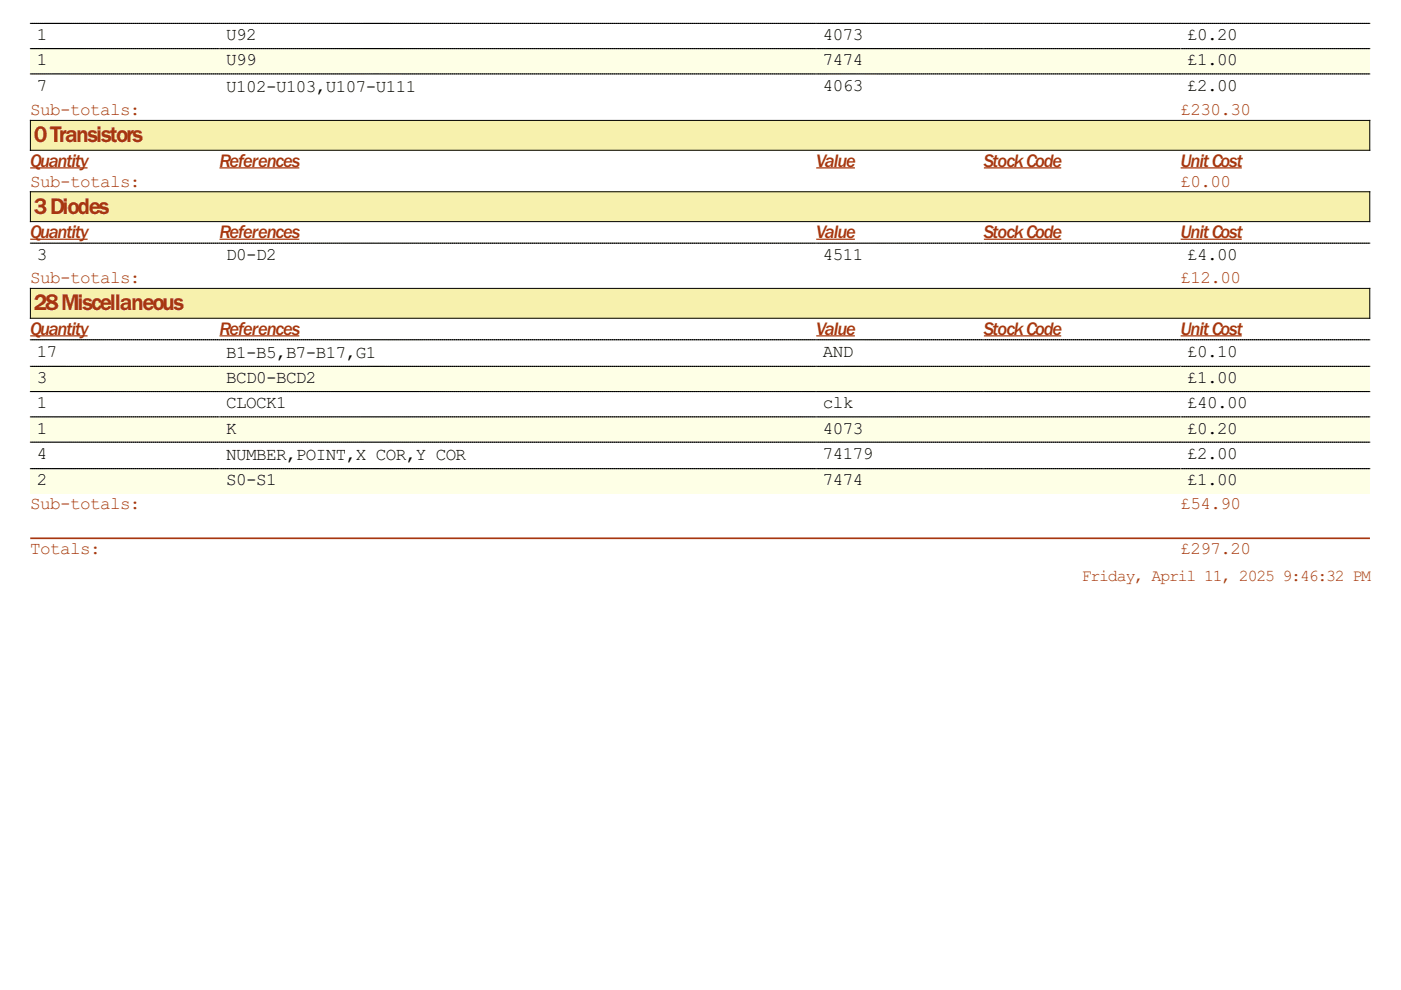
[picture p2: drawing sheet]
<svg xmlns="http://www.w3.org/2000/svg" width="297mm" height="210mm" viewBox="0 0 297 210" stroke-linecap="round" stroke-linejoin="round" font-family="sans-serif">
<defs><g id="words">
<g font-size="5.6" fill="#a73610">
<text x="7.2" y="30.1">0Transistors</text>
<text x="7.2" y="45.3">3Diodes</text>
<text x="7.2" y="65.8">28Miscellaneous</text>
</g>
<g font-size="4.5" fill="#a73610">
<text x="6.4" y="35.3">Quantity</text>
<text x="46.5" y="35.3">References</text>
<text x="173.1" y="35.3">Value</text>
<text x="208.6" y="35.3">StockCode</text>
<text x="250.3" y="35.3">UnitCost</text>
<text x="6.4" y="50.5">Quantity</text>
<text x="46.5" y="50.5">References</text>
<text x="173.1" y="50.5">Value</text>
<text x="208.6" y="50.5">StockCode</text>
<text x="250.3" y="50.5">UnitCost</text>
<text x="6.4" y="70.9">Quantity</text>
<text x="46.5" y="70.9">References</text>
<text x="173.1" y="70.9">Value</text>
<text x="208.6" y="70.9">StockCode</text>
<text x="250.3" y="70.9">UnitCost</text>
</g>
<g font-size="4.2">
<text x="7.8" y="8.5">1</text>
<text x="47.9" y="8.5">U92</text>
<text x="174.5" y="8.5">4073</text>
<text x="251.7" y="8.5">£0.20</text>
<text x="7.8" y="13.9">1</text>
<text x="47.9" y="13.9">U99</text>
<text x="174.5" y="13.9">7474</text>
<text x="251.7" y="13.9">£1.00</text>
<text x="7.8" y="19.2">7</text>
<text x="47.9" y="19.5">U102-U103,U107-U111</text>
<text x="174.5" y="19.2">4063</text>
<text x="251.7" y="19.2">£2.00</text>
<text x="7.8" y="55.1">3</text>
<text x="47.9" y="55.1">D0-D2</text>
<text x="174.5" y="55.1">4511</text>
<text x="251.7" y="55.1">£4.00</text>
<text x="7.8" y="75.6">17</text>
<text x="47.9" y="75.9">B1-B5,B7-B17,G1</text>
<text x="174.5" y="75.6">AND</text>
<text x="251.7" y="75.6">£0.10</text>
<text x="7.8" y="81.2">3</text>
<text x="47.9" y="81.2">BCD0-BCD2</text>
<text x="251.7" y="81.2">£1.00</text>
<text x="7.8" y="86.6">1</text>
<text x="47.9" y="86.6">CLOCK1</text>
<text x="174.5" y="86.6">clk</text>
<text x="251.7" y="86.6">£40.00</text>
<text x="7.8" y="91.9">1</text>
<text x="47.9" y="91.9">K</text>
<text x="174.5" y="91.9">4073</text>
<text x="251.7" y="91.9">£0.20</text>
<text x="7.8" y="97.3">4</text>
<text x="47.9" y="97.6">NUMBER,POINT,X COR,Y COR</text>
<text x="174.5" y="97.3">74179</text>
<text x="251.7" y="97.3">£2.00</text>
<text x="7.8" y="102.9">2</text>
<text x="47.9" y="102.9">S0-S1</text>
<text x="174.5" y="102.9">7474</text>
<text x="251.7" y="102.9">£1.00</text>
</g>
<g font-size="4.2" fill="#a73610">
<text x="6.4" y="24.4">Sub-totals:</text>
<text x="250.3" y="24.4">£230.30</text>
<text x="6.4" y="39.6">Sub-totals:</text>
<text x="250.3" y="39.6">£0.00</text>
<text x="6.4" y="60.1">Sub-totals:</text>
<text x="250.3" y="60.1">£12.00</text>
<text x="6.4" y="107.9">Sub-totals:</text>
<text x="250.3" y="107.9">£54.90</text>
<text x="6.4" y="117.5">Totals:</text>
<text x="250.3" y="117.5">£297.20</text>
</g>
<g font-size="4" fill="#a73610">
<text x="229.4" y="123.1">Friday, April 11, 2025</text>
<text x="271.9" y="123.1">9:46:32 PM</text>
</g>
</g></defs>
<path d="M6.4 5h40.1M46.6 5h126.4M173.1 5h35.5M208.6 5h41.7M250.4 5h40" fill="none" stroke="#000" stroke-width=".21" stroke-dasharray=".3 .1"/>
<path d="M6.4 10.3h40.1v5.3h-40.1z" fill="#feffe6"/>
<path d="M6.4 10.3h40.1" fill="none" stroke="#000" stroke-width=".21" stroke-dasharray=".3 .1"/>
<g fill="#feffe6">
<path d="M7.7 10.6h2.1v4.2h-2.1z"/>
<path d="M46.5 10.3h126.6v5.3h-126.6z"/>
</g>
<path d="M46.6 10.3h126.4" fill="none" stroke="#000" stroke-width=".21" stroke-dasharray=".3 .1"/>
<g fill="#feffe6">
<path d="M47.9 10.6h6.3v4.2h-6.3z"/>
<path d="M173.1 10.3h35.5v5.3h-35.5z"/>
</g>
<path d="M173.1 10.3h35.5" fill="none" stroke="#000" stroke-width=".21" stroke-dasharray=".3 .1"/>
<g fill="#feffe6">
<path d="M174.3 10.6h8.4v4.2h-8.4z"/>
<path d="M208.6 10.3h41.7v5.3h-41.7z"/>
</g>
<path d="M208.6 10.3h41.7" fill="none" stroke="#000" stroke-width=".21" stroke-dasharray=".3 .1"/>
<path d="M250.3 10.3h40.2v5.3h-40.2z" fill="#feffe6"/>
<path d="M250.4 10.3h40" fill="none" stroke="#000" stroke-width=".21" stroke-dasharray=".3 .1"/>
<path d="M251.5 10.6h10.6v4.2h-10.6z" fill="#feffe6"/>
<path d="M6.4 15.7h40.1M46.6 15.7h126.4M173.1 15.7h35.5M208.6 15.7h41.7M250.4 15.7h40" fill="none" stroke="#000" stroke-width=".21" stroke-dasharray=".3 .1"/>
<path d="M6.4 25.5h284.1v6.4h-284.1z" fill="#f7f1ad"/>
<path d="M6.4 25.5h284v6.4h-284z" fill="none" stroke="#000" stroke-width=".21"/>
<path d="M7.1 25.7h22.8v5.5h-22.8z" fill="#f7f1ad"/>
<path d="M6.4 35.6h12.2M46.5 35.6h17M173.1 35.6h8.2M208.6 35.6h16.4M250.3 35.6h13" fill="none" stroke="#a73610" stroke-width=".26"/>
<path d="M6.4 40.6h284.1v6.4h-284.1z" fill="#f7f1ad"/>
<path d="M6.4 40.7h284v6.3h-284z" fill="none" stroke="#000" stroke-width=".21"/>
<path d="M7.1 41h15.6v5.5h-15.6z" fill="#f7f1ad"/>
<path d="M6.4 50.7h12.2M46.5 50.7h17M173.1 50.7h8.2M208.6 50.7h16.4M250.3 50.7h13" fill="none" stroke="#a73610" stroke-width=".26"/>
<path d="M6.4 51.6h40.1M46.6 51.6h126.4M173.1 51.6h35.5M208.6 51.6h41.7M250.4 51.6h40" fill="none" stroke="#000" stroke-width=".21" stroke-dasharray=".3 .1"/>
<path d="M6.4 61.1h284.1v6.4h-284.1z" fill="#f7f1ad"/>
<path d="M6.4 61.1h284v6.4h-284z" fill="none" stroke="#000" stroke-width=".21"/>
<path d="M7.1 61.4h31.5v5.5h-31.5z" fill="#f7f1ad"/>
<path d="M6.4 71.2h12.2M46.5 71.2h17M173.1 71.2h8.2M208.6 71.2h16.4M250.3 71.2h13" fill="none" stroke="#a73610" stroke-width=".26"/>
<path d="M6.4 72h40.1M46.6 72h126.4M173.1 72h35.5M208.6 72h41.7M250.4 72h40" fill="none" stroke="#000" stroke-width=".21" stroke-dasharray=".3 .1"/>
<path d="M6.4 77.6h40.1v5.4h-40.1z" fill="#feffe6"/>
<path d="M6.4 77.7h40.1" fill="none" stroke="#000" stroke-width=".21" stroke-dasharray=".3 .1"/>
<g fill="#feffe6">
<path d="M7.7 78h2.1v4.3h-2.1z"/>
<path d="M46.5 77.6h126.6v5.4h-126.6z"/>
</g>
<path d="M46.6 77.7h126.4" fill="none" stroke="#000" stroke-width=".21" stroke-dasharray=".3 .1"/>
<g fill="#feffe6">
<path d="M47.9 78h19v4.3h-19z"/>
<path d="M173.1 77.6h35.5v5.4h-35.5z"/>
</g>
<path d="M173.1 77.7h35.5" fill="none" stroke="#000" stroke-width=".21" stroke-dasharray=".3 .1"/>
<path d="M208.6 77.6h41.7v5.4h-41.7z" fill="#feffe6"/>
<path d="M208.6 77.7h41.7" fill="none" stroke="#000" stroke-width=".21" stroke-dasharray=".3 .1"/>
<path d="M250.3 77.6h40.2v5.4h-40.2z" fill="#feffe6"/>
<path d="M250.4 77.7h40" fill="none" stroke="#000" stroke-width=".21" stroke-dasharray=".3 .1"/>
<path d="M251.5 78h10.6v4.3h-10.6z" fill="#feffe6"/>
<path d="M6.4 83h40.1M46.6 83h126.4M173.1 83h35.5M208.6 83h41.7M250.4 83h40" fill="none" stroke="#000" stroke-width=".21" stroke-dasharray=".3 .1"/>
<path d="M6.4 88.4h40.1v5.3h-40.1z" fill="#feffe6"/>
<path d="M6.4 88.4h40.1" fill="none" stroke="#000" stroke-width=".21" stroke-dasharray=".3 .1"/>
<g fill="#feffe6">
<path d="M7.7 88.6h2.1v4.2h-2.1z"/>
<path d="M46.5 88.4h126.6v5.3h-126.6z"/>
</g>
<path d="M46.6 88.4h126.4" fill="none" stroke="#000" stroke-width=".21" stroke-dasharray=".3 .1"/>
<g fill="#feffe6">
<path d="M47.9 88.6h2.1v4.2h-2.1z"/>
<path d="M173.1 88.4h35.5v5.3h-35.5z"/>
</g>
<path d="M173.1 88.4h35.5" fill="none" stroke="#000" stroke-width=".21" stroke-dasharray=".3 .1"/>
<g fill="#feffe6">
<path d="M174.3 88.6h8.4v4.2h-8.4z"/>
<path d="M208.6 88.4h41.7v5.3h-41.7z"/>
</g>
<path d="M208.6 88.4h41.7" fill="none" stroke="#000" stroke-width=".21" stroke-dasharray=".3 .1"/>
<path d="M250.3 88.4h40.2v5.3h-40.2z" fill="#feffe6"/>
<path d="M250.4 88.4h40" fill="none" stroke="#000" stroke-width=".21" stroke-dasharray=".3 .1"/>
<path d="M251.5 88.6h10.6v4.2h-10.6z" fill="#feffe6"/>
<path d="M6.4 93.7h40.1M46.6 93.7h126.4M173.1 93.7h35.5M208.6 93.7h41.7M250.4 93.7h40" fill="none" stroke="#000" stroke-width=".21" stroke-dasharray=".3 .1"/>
<path d="M6.4 99.3h40.1v5.4h-40.1z" fill="#feffe6"/>
<path d="M6.4 99.4h40.1" fill="none" stroke="#000" stroke-width=".21" stroke-dasharray=".3 .1"/>
<g fill="#feffe6">
<path d="M7.7 99.7h2.1v4.2h-2.1z"/>
<path d="M46.5 99.3h126.6v5.4h-126.6z"/>
</g>
<path d="M46.6 99.4h126.4" fill="none" stroke="#000" stroke-width=".21" stroke-dasharray=".3 .1"/>
<g fill="#feffe6">
<path d="M47.9 99.7h10.5v4.2h-10.5z"/>
<path d="M173.1 99.3h35.5v5.4h-35.5z"/>
</g>
<path d="M173.1 99.4h35.5" fill="none" stroke="#000" stroke-width=".21" stroke-dasharray=".3 .1"/>
<g fill="#feffe6">
<path d="M174.3 99.7h8.4v4.2h-8.4z"/>
<path d="M208.6 99.3h41.7v5.4h-41.7z"/>
</g>
<path d="M208.6 99.4h41.7" fill="none" stroke="#000" stroke-width=".21" stroke-dasharray=".3 .1"/>
<path d="M250.3 99.3h40.2v5.4h-40.2z" fill="#feffe6"/>
<path d="M250.4 99.4h40" fill="none" stroke="#000" stroke-width=".21" stroke-dasharray=".3 .1"/>
<path d="M251.5 99.7h10.6v4.2h-10.6z" fill="#feffe6"/>
<path d="M6.6 114.1h283.7" fill="none" stroke="#a73610" stroke-width=".35"/>
<use href="#words"/>
</svg>
